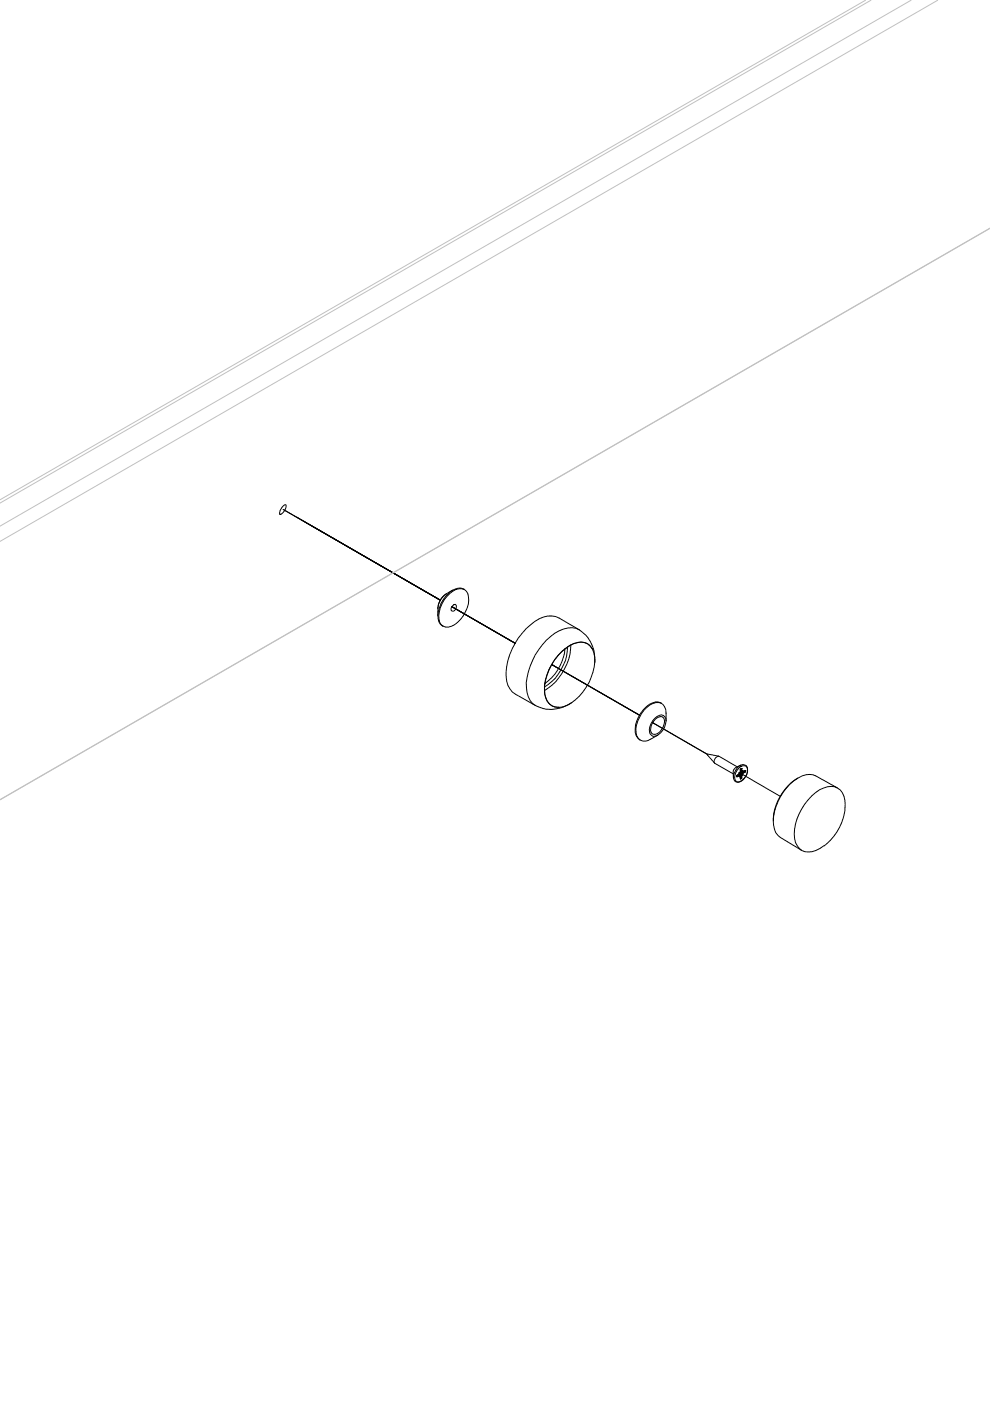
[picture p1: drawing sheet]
<svg xmlns="http://www.w3.org/2000/svg" width="210mm" height="297mm" viewBox="0 0 210 297" stroke-linecap="round" stroke-linejoin="round" font-family="sans-serif">
<!-- layer: Tweak Trail (ISO) -->
<path d="M60 108l33.3 19.2M95.8 128.6l13.4 7.8M117.3 141.1l-.3-.2 18.6 10.7M138.7 153.4l-.3-.2 11.6 6.7M156.8 163.8l8.6 5" fill="none" stroke="#000" stroke-width=".21"/>
<!-- layer: Visible (ISO) -->
<path d="M183.5 0l-183.5 106M184.7 0l-184.7 106.7M193.2 0l-193.2 111.6M198.8 0l-198.8 114.8M210 48.4l-210 121.2M210 48.3l-210 121.2" fill="none" stroke="#c0c0c0" stroke-width=".21"/>
<g fill="none" stroke="#000" stroke-width=".21">
<path d="M92.8 129v1.6M94.6 125.9a3.9 3.9 0 0 0-1.8 3.1M94.7 126.5a3.9 3.9 0 0 1 3.2-1.7 1.66 1.66 0 0 1 1.4 1.7 6.7 6.7 0 0 1-3.5 6.3 1.78 1.78 0 0 1-2.7-1.5 6.3 6.3 0 0 1 1.6-4.8zM96 128.4l.5-.3a.84 .84 0 0 1 .1 1 .84 .84 0 0 1-.8 .4 .83 .83 0 0 1 .2-1.1zM96 125.1l-1.4 .8M98.4 125a2.67 2.67 0 0 0-3.2 .7 6.6 6.6 0 0 0-2.2 6.1l.3 .5 .7 .5M119.1 138.1a5.7 5.7 0 0 1 5-1.8 3.7 3.7 0 0 1 2 4 11.8 11.8 0 0 1-5.8 9.2 3.1 3.1 0 0 1-4.8-2.3 11.1 11.1 0 0 1 3.6-9.1zM119.8 137.6a10.3 10.3 0 0 1-4.3 7.4M120.3 137.1a10.4 10.4 0 0 1-4.9 8.6M121 136.8a12 12 0 0 1-5.6 9.6M122.8 133.5a5.1 5.1 0 0 0-5.1 .7 14.3 14.3 0 0 0-6.1 11.7 4.4 4.4 0 0 0 1.9 3.7M122.8 133.5a7.4 7.4 0 0 1 3.3 7"/>
<path d="M122.8 133.5l-4.2-2.5a4.8 4.8 0 0 0-5.2 .7 14 14 0 0 0-6 12.7 4.1 4.1 0 0 0 1.9 2.8l4.2 2.4M125.5 137.5a2.98 2.98 0 0 0-3.9-1.1 11.3 11.3 0 0 0-6.1 10.7 2.92 2.92 0 0 0 2.9 2.9M125.5 137.5h.1M118.4 150h.1M121.2 149a7.2 7.2 0 0 1-7.7 .6M138.7 152.7a1.87 1.87 0 0 1 1.6-.8 1.21 1.21 0 0 1 .5 1.7 2.38 2.38 0 0 1-2.2 2.1 1.03 1.03 0 0 1-.6-1.3l.4-1.2zM140.3 149.1a2.51 2.51 0 0 0-3.3 .7 6.2 6.2 0 0 0-2.1 6.1l.3 .5 .6 .5M141.2 152.8a1.12 1.12 0 0 0-.6-1.2 1.12 1.12 0 0 0-1.3 .3 3.5 3.5 0 0 0-1.4 3.7 1 1 0 0 0 1.5 .3M141.2 152.8a3.9 3.9 0 0 0-.6-3.4 2.49 2.49 0 0 0-3.4 .6 6.4 6.4 0 0 0-2.2 6 1.9 1.9 0 0 0 3 .7l1.4-.8M141.2 152.8a3.9 3.9 0 0 1-1.8 3.1M152.4 160.3l-2.4-.4 1.5 1.9M156.2 164.6l.1 .1"/>
<path d="M156.2 164.6h.1M156.2 164.5v.1M156.3 164.4l-.1 .1M156.3 164.4h.1M156.3 162.6l-3.8-2.2a.99 .99 0 0 0-.9 1.4l3.8 2.3M156.5 164.3h.1M156.5 164.3l.2 .1-.5 .2M156.5 164.3l.2 .1M156.7 164.4h.1M156.7 162.8a.94 .94 0 0 1 1.1-.5 .94 .94 0 0 1 .7 .9 2.64 2.64 0 0 1-2.2 2.6 1.64 1.64 0 0 1 0-2.6zM156.7 164.6l.1 .1M156.7 164.6v-.1l-.4 .2"/>
<path d="M156.7 163.9v.2l-.4 .3M156.7 163.9l.7 .4-.2 .1-.5-.3M156.7 164.1l.5 .4v.5l-.2-.2M156.7 164.4l.3 .1-.3 .1M156.7 163.9h.1M156.7 164.1h.1M156.7 163.9v.2M156.7 164.1l-.4 .3M156.8 164.7l.2-.1v.5M156.8 163.8l-.1 .1M156.8 163.8h.1M157 164.5h.1"/>
<path d="M157 165.1h.1M157 163.7l.4 .3v.2l-.6-.4M157 164.9l.2 .1-.2 .1M157 163.7h.1M157 164.5v.1M157 164.6h.1M157 164.5l-.3-.1v.2M157 164.6v.5M157 163.7l-.2 .1M157 163.1v.6l-.2 .1M157 163.1h.1M157 163.1v.6"/>
<path d="M157.1 162.2a1.94 1.94 0 0 0-1.7 1.3l.1 1.5M157.1 162.2a3.2 3.2 0 0 0-1.6 2.8M157.1 162.2a.95 .95 0 0 1 1.4 .9 2.53 2.53 0 0 1-2.3 2.7l-.4-.1-.3-.7M157.2 162.9l.1 .1M157.2 163v.5l-.2-.1 .5 .3M157.2 163.5h.1zM157.2 163h.1M157.2 165.1h-.2M157.2 162.9l-.2 .2M157.2 163l-.2 .1M157.2 164.5h.1M157.2 163.6h.1"/>
<path d="M157.3 165l-.1 .1M157.3 163v.5l.1-.1M157.4 164.3l-.1 .7M157.4 163.4h.1M157.4 163.4v.2h-.2M157.5 163.7h.1M157.4 164h.1M157.4 163.4l-.2 .2M157.4 163.7h.1M157.5 164.2l-.1 .1M157.7 163.6h.2l-.4 .3-.5-.3M157.9 163.4l.1 .2-.2-.1"/>
<path d="M158 163.4h.1M158 163.7l-.5 .3v.2M158 163.4l-.5 .2v-.2M158 163.4l-.5 .3M158.1 163.6l-.1 .1M158.1 163.4v.2M169.2 165a11 11 0 0 0-5.2 9M177.5 167.1l-4.5-2.6a3.7 3.7 0 0 0-3.8 .5 11.3 11.3 0 0 0-5.2 10 3.2 3.2 0 0 0 1.4 2.5l4.5 2.8M179.1 171.6a4.3 4.3 0 0 0-1.5-4.5 4.2 4.2 0 0 0-4.6 .9 11.6 11.6 0 0 0-4.5 9.7 3 3 0 0 0 4.5 2.6l1.7-1M179.2 171.7a11.7 11.7 0 0 1-4.5 7.7"/>
</g>
<!-- layer: Sketch Geometry (ISO) -->
<path d="M60.2 107.2l.4-.2a1.88 1.88 0 0 1-1.2 2 1.92 1.92 0 0 1 .8-1.8z" fill="none" stroke="#000" stroke-width=".21"/>
</svg>
